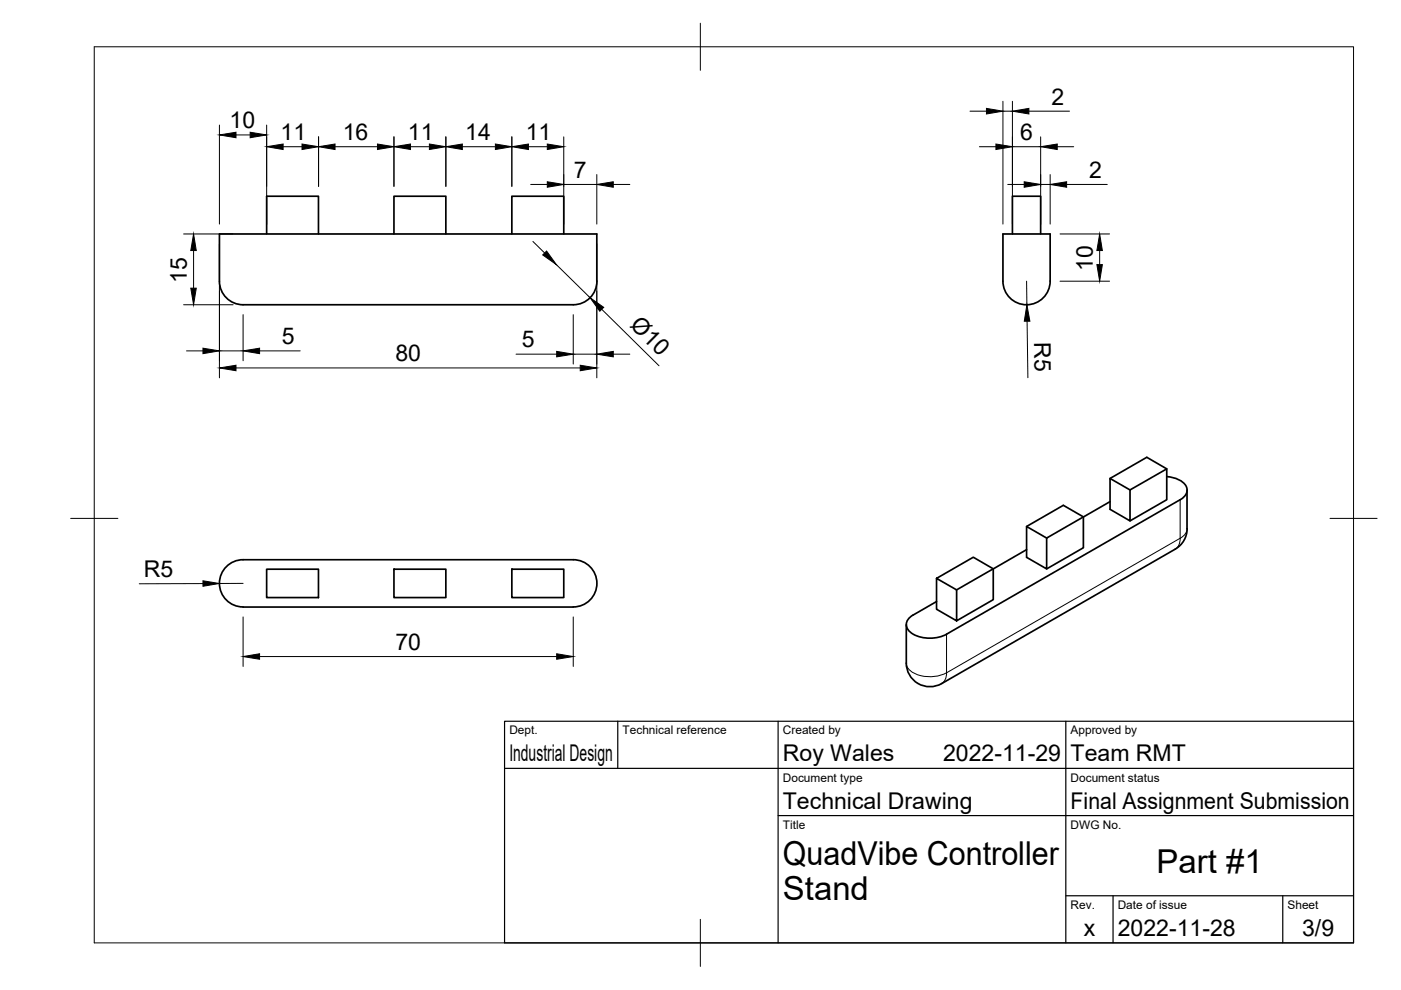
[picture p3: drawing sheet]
<svg xmlns="http://www.w3.org/2000/svg" width="297mm" height="210mm" viewBox="0 0 297 210" stroke-linecap="round" stroke-linejoin="round" font-family="sans-serif">
<defs><g id="words">
<g font-size="7">
<text x="166" y="183.4">QuadVibe Controller</text>
<text x="245.2" y="185.2">Part #1</text>
<text x="166" y="190.9">Stand</text>
</g>
<g font-size="4.9">
<text x="222.9" y="22.2">2</text>
<text x="48.7" y="27.1">10</text>
<text x="59.5" y="29.7">11</text>
<text x="72.7" y="29.6">16</text>
<text x="86.5" y="29.7">11</text>
<text x="98.7" y="29.7">14</text>
<text x="111.5" y="29.7">11</text>
<text x="216.3" y="29.6">6</text>
<text x="121.7" y="37.7">7</text>
<text x="230.9" y="37.7">2</text>
<text x="231.7" y="57.5" transform="rotate(-90 231.7 57.5)">10</text>
<text x="39.6" y="60" transform="rotate(-90 39.6 60)">15</text>
<text x="133.4" y="69.1" transform="rotate(45 133.4 69.1)">Ø10</text>
<text x="59.7" y="72.9">5</text>
<text x="83.8" y="76.6">80</text>
<text x="110.6" y="73.6">5</text>
<text x="219.3" y="72.6" transform="rotate(89 219.3 72.6)">R5</text>
<text x="30.5" y="122.3">R5</text>
<text x="83.8" y="137.7">70</text>
<text x="108" y="161.4">Industrial Design</text>
<text x="166" y="161.4">Roy Wales</text>
<text x="200" y="161.4">2022-11-29</text>
<text x="227" y="161.4">Team RMT</text>
<text x="166" y="171.4">Technical Drawing</text>
<text x="227" y="171.4">Final Assignment Submission</text>
<text x="229.8" y="198.6">x</text>
<text x="237" y="198.4">2022-11-28</text>
<text x="276.1" y="198.6">3/9</text>
</g>
<g font-size="2.5">
<text x="108" y="155.7">Dept.</text>
<text x="132" y="155.7">Technical reference</text>
<text x="166" y="155.7">Created by</text>
<text x="227" y="155.7">Approved by</text>
<text x="166" y="165.7">Document type</text>
<text x="227" y="165.7">Document status</text>
<text x="166" y="175.7">Title</text>
<text x="227" y="175.7">DWG No.</text>
<text x="227" y="192.7">Rev.</text>
<text x="237" y="192.7">Date of issue</text>
<text x="273" y="192.7">Sheet</text>
</g>
</g></defs>
<!-- layer: Visible -->
<g fill="none" stroke="#000" stroke-width=".36">
<path d="M56.5 49.6v-8h11v8M83.5 49.6v-8h11v8M108.5 49.6v-8h11v8M126.6 59.6a5 5 0 0 1-5.1 5h-70a5 5 0 0 1-5-5v-10h80v10M212.6 49.6h10.1v10a5 5 0 0 1-5.1 5 5 5 0 0 1-5-5zM214.7 49.6v-8h5.9v8M247.4 99.4l-7.8 4.5v6.5l-4.2-2.4v-6.6l4.2 2.5M48.3 119.9a5 5 0 0 1 3.2-1.2h70a5 5 0 0 1 5.1 5 5 5 0 0 1-5.1 5h-70a5 5 0 0 1-4.7-3.3 5 5 0 0 1 1.5-5.5zM217.7 111.6l7.7-4.5 4.3 2.5v6.5l-7.8 4.5M217.7 116.5l-7.1 4.1M235.4 101.4l7.7-4.4 4.3 2.4v6.6l-7.8 4.4M235.4 106.4l-13.5 7.7v6.5l-4.2-2.4v-6.6l4.2 2.5"/>
<path d="M247.4 101.1a4.5 4.5 0 0 1 4.2 2.4 2.23 2.23 0 0 1-1.4 2.5l-49.5 28.5a7.5 7.5 0 0 1-7.7-.5 2.07 2.07 0 0 1-.8-2 2.07 2.07 0 0 1 1.4-1.6l5-2.9M249.2 116.4l-49.6 28.5M251.7 103.9v8.2a5 5 0 0 1-2.5 4.3M56.5 120.7h11v6h-11zM83.5 120.7h11v6h-11zM108.5 120.7h11v6h-11zM192.2 132.4v8.2M198.6 122.6l4.2 2.5v6.5l-4.2-2.4v-6.6l7.8-4.5 4.2 2.5v6.5l-7.8 4.5M210.6 120.6l-7.8 4.5M192.2 140.6a5 5 0 0 0 7.5 4.3"/>
</g>
<!-- layer: Visible Narrow -->
<path d="M250.2 114.1l-49.5 28.6M250.2 106v8.1M250.2 114.1a2.6 2.6 0 0 1-1 2.3M251.7 112.1a2.42 2.42 0 0 1-1.5 2M200.7 134.5v8.2M192.2 140.6a2.99 2.99 0 0 0 2.3 2.4 8 8 0 0 0 6.2-.4M200.7 142.6a2.6 2.6 0 0 1-1 2.3" fill="none" stroke="#000" stroke-width=".21"/>
<!-- layer: BORDER -->
<path d="M20 9.9h267v190h-267zM148.5 4.9v10M15 109.9h10M282 109.9h10M148.5 194.9v10" fill="none" stroke="#000" stroke-width=".21"/>
<!-- layer: TITLEBLOCK -->
<path d="M107 152.9h180v47h-180zM131 152.9v10M165 152.9v47M226 152.9v47M107 162.9h180M165 172.9h122M226 189.9h61M236 189.9v10M272 189.9v10" fill="none" stroke="#000" stroke-width=".25"/>
<!-- layer: FD_Dimensions -->
<g fill="none" stroke="#000" stroke-width=".21">
<path d="M46.5 26.5v21M50 28.6h3M56.5 26.5v21M60 31.1h4M67.5 29v10.5M71 31.1h9M83.5 29v10.5M87 31.1h4M94.5 29v10.5M98 31.1h7M108.5 29v10.5M112 31.1h4"/>
<path d="M112.5 39.1h3.5M119.5 29v18.5M119.5 39.1h7M126.5 37v10.5M130 39.1h3.5M205.7 23.6h3.4M207.6 31.1h3.6M212.6 21.5v26M212.6 23.6h2.1M213.7 39.1h3.4M214.7 31.1h5.9M214.7 21.5v26"/>
<path d="M218.1 23.6h8.7M220.6 39.1h2.1M220.6 29v18.5M222.7 37v10.5M224.2 31.1h3.4M226.1 39.1h8.7M38.9 49.6h10.5M41 53.1v8M46.5 51.7v28.4M113 51.2l2.5 2.5M118 56.1l7.1 7M126.5 51.7v28.4"/>
<path d="M217.7 59.6v5M224.7 49.6h10.5M224.7 59.6h10.5M233.2 53.1v3M38.9 64.6h10.5M39.5 74.4h3.5M46.5 74.4h5M50 78h73M51.5 66.7v9.8M55 74.4h8.6M109.4 75.1h8.6M121.5 66.7v10.5"/>
<path d="M121.5 75.1h5M127.6 65.6l12.1 11.9M130 75.1h3.5M217.8 68.1l.1 12M43 123.7l-13.5 .1M51.5 123.7h-5M51.5 130.8v10.5M55 139.2h63M121.5 130.8v10.5"/>
</g>
<g fill="#000" stroke="#000" stroke-width=".21">
<path d="M46.5 28.6l3.5-.6v1.2zM53 28l3.5 .6-3.5 .6zM56.5 31.1l3.5-.6v1.2zM64 30.5l3.5 .6-3.5 .6zM67.5 31.1l3.5-.6v1.2zM80 30.5l3.5 .6-3.5 .6zM83.5 31.1l3.5-.6v1.2zM91 30.5l3.5 .6-3.5 .6zM94.5 31.1l3.5-.6v1.2zM105 30.5l3.5 .6-3.5 .6zM108.5 31.1l3.5-.6v1.2zM116 30.5l3.5 .6-3.5 .6z"/>
<path d="M116 38.5l3.5 .6-3.5 .6zM126.5 39.1l3.5-.6v1.2zM209.1 23l3.5 .6-3.5 .6zM211.2 30.5l3.5 .6-3.5 .6zM217.1 38.5l3.5 .6-3.5 .6zM214.7 23.6l3.4-.6v1.2zM220.6 31.1l3.6-.6v1.2zM222.7 39.1l3.4-.6v1.2zM41 49.6l.6 3.5h-1.2zM115.9 53.2l2.1 2.9-2.9-2zM233.2 49.6l.5 3.5h-1.1zM232.6 56.1h1.1l-.5 3.5z"/>
<path d="M40.4 61.1h1.2l-.6 3.5zM43 73.8l3.5 .6-3.5 .6zM46.5 78l3.5-.6v1.2zM51.5 74.4l3.5-.6v1.2zM118 74.5l3.5 .6-3.5 .6zM123 77.4l3.5 .6-3.5 .6zM125.1 63.1l2.9 2.1-.8 .8zM126.5 75.1l3.5-.6v1.2zM217.7 64.6l.7 3.5h-1.2zM43 123.1l3.5 .6-3.5 .6zM51.5 139.2l3.5-.6v1.2zM118 138.6l3.5 .6-3.5 .6z"/>
</g>
<use href="#words"/>
</svg>
